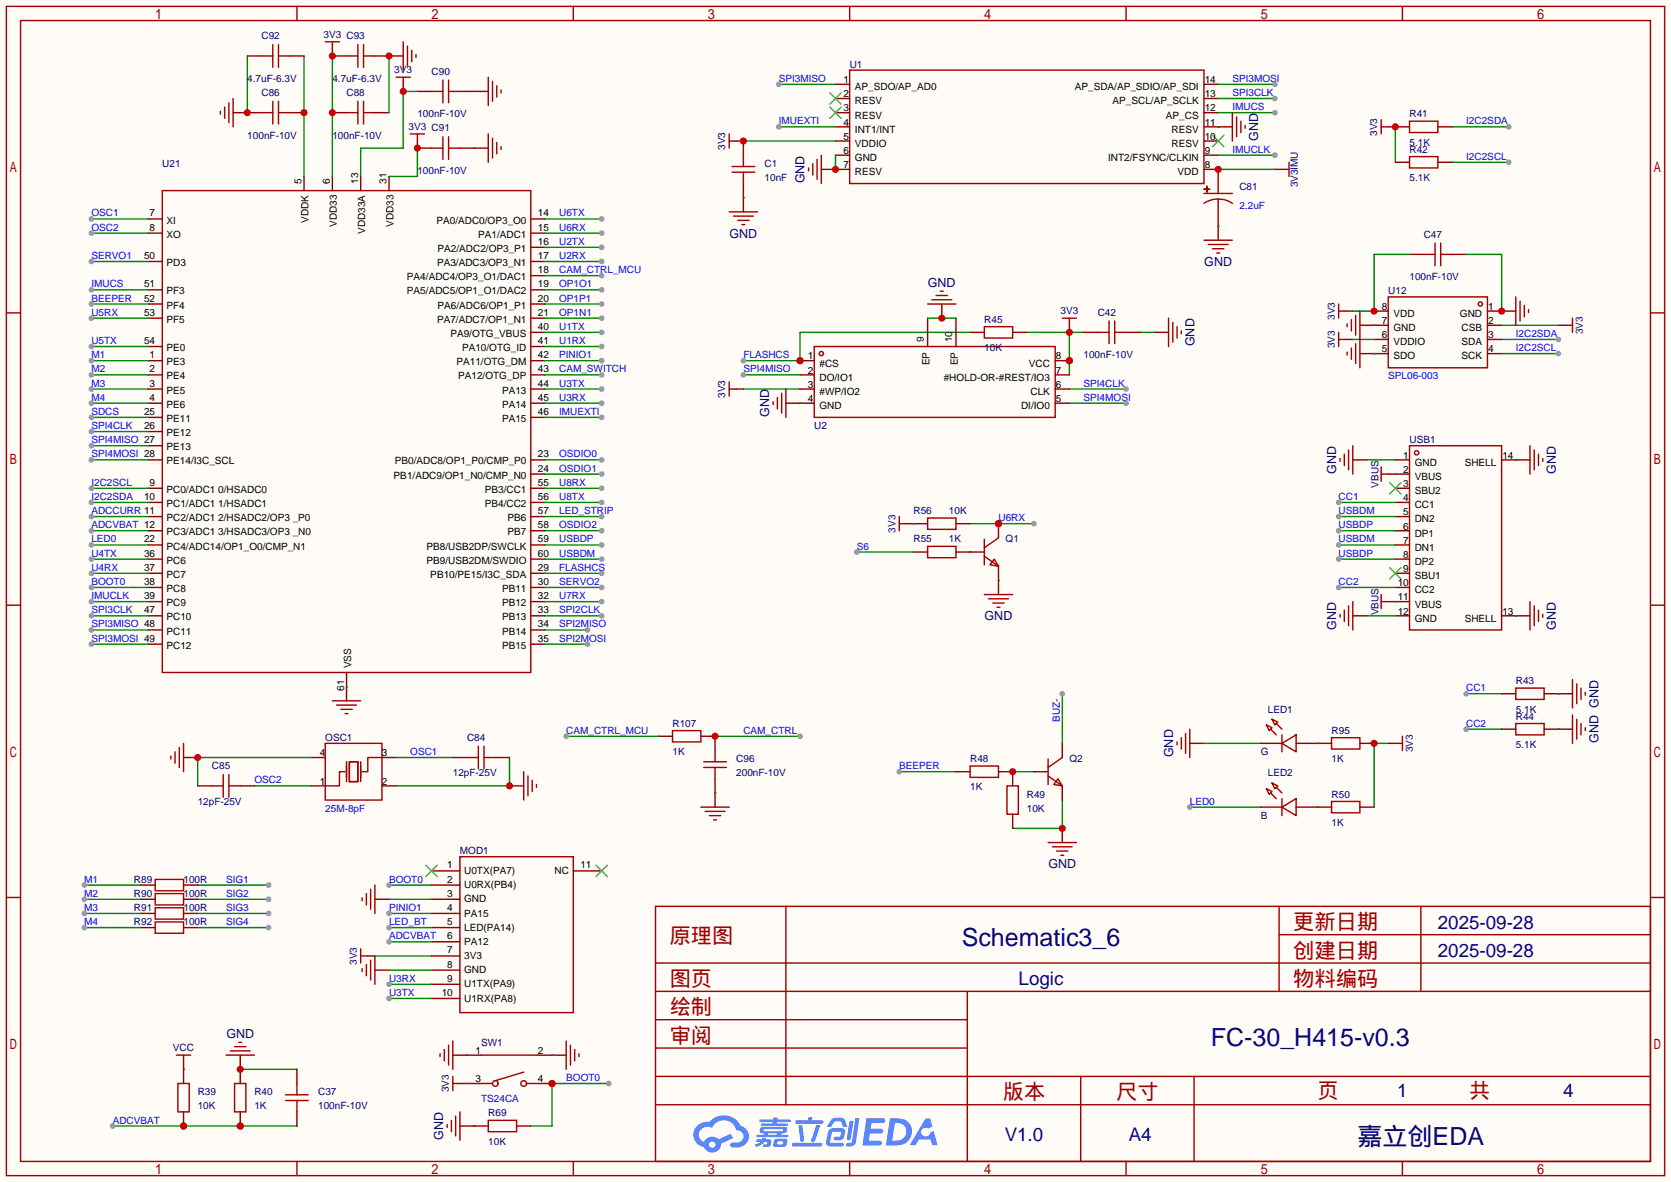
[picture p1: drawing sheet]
<svg xmlns="http://www.w3.org/2000/svg" width="299mm" height="212mm" viewBox="0 0 299 212" stroke-linecap="round" stroke-linejoin="round" font-family="sans-serif">
<defs><g id="words">
<g font-size="4.5" fill="#000080">
<text x="172.4" y="169.6">Schematic3_6</text>
<text x="217" y="187.4">FC-30_H415-v0.3</text>
<text x="243.3" y="205.2">嘉立创EDA</text>
</g>
<g font-size="3.8" fill="#a00000">
<text x="231.8" y="166.5">更新日期</text>
<text x="120" y="169.1">原理图</text>
<text x="231.8" y="171.6">创建日期</text>
<text x="120" y="176.7">图页</text>
<text x="231.8" y="176.7">物料编码</text>
<text x="120" y="181.8">绘制</text>
<text x="120" y="186.9">审阅</text>
<text x="179.7" y="197">版本</text>
<text x="200" y="197">尺寸</text>
<text x="236.1" y="196.8">页</text>
<text x="263.3" y="196.8">共</text>
</g>
<g font-size="3.4" fill="#000080">
<text x="257.7" y="166.4">2025-09-28</text>
<text x="257.7" y="171.5">2025-09-28</text>
<text x="182.5" y="176.6">Logic</text>
<text x="250.4" y="196.7">1</text>
<text x="280.1" y="196.7">4</text>
<text x="180.1" y="204.5">V1.0</text>
<text x="202.3" y="204.5">A4</text>
</g>
<g font-size="2.2" fill="#000080">
<text x="225.5" y="25.2" transform="rotate(-90 225.5 25.2)">GND</text>
<text x="144.2" y="32.8" transform="rotate(-90 144.2 32.8)">GND</text>
<text x="130.7" y="42.6">GND</text>
<text x="215.8" y="47.7">GND</text>
<text x="166.3" y="51.5">GND</text>
<text x="214.1" y="62.1" transform="rotate(-90 214.1 62.1)">GND</text>
<text x="137.9" y="74.8" transform="rotate(-90 137.9 74.8)">GND</text>
<text x="239.5" y="84.9" transform="rotate(-90 239.5 84.9)">GND</text>
<text x="278.8" y="84.9" transform="rotate(-90 278.8 84.9)">GND</text>
<text x="176.5" y="111.2">GND</text>
<text x="239.5" y="112.9" transform="rotate(-90 239.5 112.9)">GND</text>
<text x="278.8" y="112.9" transform="rotate(-90 278.8 112.9)">GND</text>
<text x="210.2" y="135.7" transform="rotate(-90 210.2 135.7)">GND</text>
<text x="286.4" y="133.2" transform="rotate(-90 286.4 133.2)">GND GND</text>
<text x="187.9" y="155.6">GND</text>
<text x="40.6" y="186.1">GND</text>
<text x="79.4" y="204.3" transform="rotate(-90 79.4 204.3)">GND</text>
</g>
<g font-size="1.8" fill="#000080">
<text x="46.9" y="7">C92</text>
<text x="58" y="6.8">3V3 C93</text>
<text x="44.3" y="14.7">4.7uF-6.3V</text>
<text x="46.9" y="17.2">C86</text>
<text x="59.6" y="14.7">4.7uF-6.3V</text>
<text x="62.1" y="17.2">C88</text>
<text x="70.7" y="13.1">3V3</text>
<text x="77.3" y="13.4">C90</text>
<text x="152.3" y="12.1">U1</text>
<text x="73.2" y="23.3">3V3 C91</text>
<text x="74.8" y="21">100nF-10V</text>
<text x="252.6" y="21">R41</text>
<text x="29.1" y="29.9">U21</text>
<text x="44.3" y="24.8">100nF-10V</text>
<text x="59.6" y="24.8">100nF-10V</text>
<text x="130" y="26.9" transform="rotate(-90 130 26.9)">3V3</text>
<text x="137" y="29.9">C1</text>
<text x="246.8" y="24.3" transform="rotate(-90 246.8 24.3)">3V3</text>
<text x="252.6" y="26.1">5.1K</text>
<text x="252.6" y="27.4">R42</text>
<text x="74.8" y="31.2">100nF-10V</text>
<text x="137" y="32.4">10nF</text>
<text x="222.1" y="34">C81</text>
<text x="232.6" y="33.6" transform="rotate(-90 232.6 33.6)">3V3IMU</text>
<text x="252.6" y="32.4">5.1K</text>
<text x="255.1" y="42.6">C47</text>
<text x="248.8" y="52.8">U12</text>
<text x="252.6" y="50.2">100nF-10V</text>
<text x="176.4" y="57.8">R45</text>
<text x="190" y="56.3">3V3</text>
<text x="196.7" y="56.6">C42</text>
<text x="239.2" y="57.3" transform="rotate(-90 239.2 57.3)">3V3</text>
<text x="283.7" y="59.9" transform="rotate(-90 283.7 59.9)">3V3</text>
<text x="176.4" y="62.9">10K</text>
<text x="194.2" y="64.2">100nF-10V</text>
<text x="239.2" y="62.4" transform="rotate(-90 239.2 62.4)">3V3</text>
<text x="130" y="71.3" transform="rotate(-90 130 71.3)">3V3</text>
<text x="145.9" y="76.9">U2</text>
<text x="252.6" y="79.4">USB1</text>
<text x="247.1" y="87.4" transform="rotate(-90 247.1 87.4)">VBUS</text>
<text x="160.5" y="95.4" transform="rotate(-90 160.5 95.4)">3V3</text>
<text x="163.7" y="92.1">R56</text>
<text x="170.1" y="92.1">10K</text>
<text x="163.7" y="97.2">R55</text>
<text x="170.1" y="97.2">1K</text>
<text x="180.2" y="97.2">Q1</text>
<text x="247.1" y="110.3" transform="rotate(-90 247.1 110.3)">VBUS</text>
<text x="271.7" y="122.6">R43</text>
<text x="120.5" y="130.2">R107</text>
<text x="227.2" y="127.7">LED1</text>
<text x="238.6" y="131.5">R95</text>
<text x="271.7" y="127.7">5.1K</text>
<text x="271.7" y="129">R44</text>
<text x="38" y="137.9">C85</text>
<text x="58.3" y="132.8">OSC1</text>
<text x="83.7" y="132.8">C84</text>
<text x="120.5" y="135.3">1K</text>
<text x="132" y="136.6">C96</text>
<text x="173.9" y="136.6">R48</text>
<text x="191.6" y="136.6">Q2</text>
<text x="225.9" y="135.3">G</text>
<text x="238.6" y="136.6">1K</text>
<text x="253.2" y="134.8" transform="rotate(-90 253.2 134.8)">3V3</text>
<text x="271.7" y="134">5.1K</text>
<text x="81.2" y="139.1">12pF-25V</text>
<text x="132" y="139.1">200nF-10V</text>
<text x="173.9" y="141.7">1K</text>
<text x="184" y="142.9">R49</text>
<text x="227.2" y="139.1">LED2</text>
<text x="238.6" y="142.9">R50</text>
<text x="35.4" y="144.2">12pF-25V</text>
<text x="184" y="145.5">10K</text>
<text x="225.9" y="146.7">B</text>
<text x="238.6" y="148">1K</text>
<text x="82.4" y="153.1">MOD1</text>
<text x="24" y="158.2">R89</text>
<text x="24" y="160.7">R90</text>
<text x="32.9" y="158.2">100R</text>
<text x="32.9" y="160.7">100R</text>
<text x="24" y="163.3">R91</text>
<text x="24" y="165.8">R92</text>
<text x="32.9" y="163.3">100R</text>
<text x="32.9" y="165.8">100R</text>
<text x="63.9" y="172.9" transform="rotate(-90 63.9 172.9)">3V3</text>
<text x="31" y="188.4">VCC</text>
<text x="86.2" y="187.4">SW1</text>
<text x="35.4" y="196.3">R39</text>
<text x="45.6" y="196.3">R40</text>
<text x="57" y="196.3">C37</text>
<text x="80.5" y="195.8" transform="rotate(-90 80.5 195.8)">3V3</text>
<text x="35.4" y="198.8">10K</text>
<text x="45.6" y="198.8">1K</text>
<text x="57" y="198.8">100nF-10V</text>
<text x="87.5" y="200.1">R69</text>
<text x="87.5" y="205.2">10K</text>
</g>
<g font-size="1.8" fill="#00f">
<text x="139.6" y="14.7">SPI3MISO</text>
<text x="220.9" y="14.7">SPI3MOSI</text>
<text x="220.9" y="17.2">SPI3CLK</text>
<text x="139.6" y="22.3">IMUEXTI</text>
<text x="220.9" y="19.7">IMUCS</text>
<text x="262.8" y="22.3">I2C2SDA</text>
<text x="220.9" y="27.4">IMUCLK</text>
<text x="262.8" y="28.6">I2C2SCL</text>
<text x="16.4" y="41.3">OSC2</text>
<text x="16.4" y="38.8">OSC1</text>
<text x="100.2" y="38.8">U6TX</text>
<text x="100.2" y="41.3">U6RX</text>
<text x="222.1" y="37.5">2.2uF</text>
<text x="16.4" y="46.4">SERVO1</text>
<text x="100.2" y="43.9">U2TX</text>
<text x="100.2" y="46.4">U2RX</text>
<text x="16.4" y="51.5">IMUCS</text>
<text x="100.2" y="51.5">OP1O1</text>
<text x="100.2" y="49">CAM_CTRL_MCU</text>
<text x="16.4" y="56.6">U5RX</text>
<text x="16.4" y="54">BEEPER</text>
<text x="100.2" y="59.1">U1TX</text>
<text x="100.2" y="54">OP1P1</text>
<text x="100.2" y="56.6">OP1N1</text>
<text x="16.4" y="61.7">U5TX</text>
<text x="16.4" y="64.2">M1</text>
<text x="100.2" y="61.7">U1RX</text>
<text x="100.2" y="64.2">PINIO1</text>
<text x="133.2" y="64.2">FLASHCS</text>
<text x="271.7" y="60.4">I2C2SDA</text>
<text x="271.7" y="62.9">I2C2SCL</text>
<text x="16.4" y="66.7">M2</text>
<text x="16.4" y="71.8">M4</text>
<text x="16.4" y="69.3">M3</text>
<text x="100.2" y="69.3">U3TX</text>
<text x="100.2" y="71.8">U3RX</text>
<text x="100.2" y="66.7">CAM_SWITCH</text>
<text x="133.2" y="66.7">SPI4MISO</text>
<text x="194.2" y="69.3">SPI4CLK</text>
<text x="194.2" y="71.8">SPI4MOSI</text>
<text x="248.8" y="68">SPL06-003</text>
<text x="16.4" y="76.9">SPI4CLK</text>
<text x="16.4" y="74.4">SDCS</text>
<text x="100.2" y="74.4">IMUEXTI</text>
<text x="16.4" y="79.4">SPI4MISO 27</text>
<text x="16.4" y="82">SPI4MOSI 28</text>
<text x="100.2" y="82">OSDIO0</text>
<text x="16.4" y="87.1">I2C2SCL</text>
<text x="16.4" y="89.6">I2C2SDA</text>
<text x="100.2" y="87.1">U8RX</text>
<text x="100.2" y="89.6">U8TX</text>
<text x="100.2" y="84.5">OSDIO1</text>
<text x="239.9" y="89.6">CC1</text>
<text x="16.4" y="92.1">ADCCURR 11</text>
<text x="16.4" y="94.7">ADCVBAT 12</text>
<text x="100.2" y="92.1">LED_STRIP</text>
<text x="100.2" y="94.7">OSDIO2</text>
<text x="178.9" y="93.4">U6RX</text>
<text x="239.9" y="92.1">USBDM</text>
<text x="239.9" y="94.7">USBDP</text>
<text x="16.4" y="99.8">U4TX</text>
<text x="16.4" y="97.2">LED0</text>
<text x="100.2" y="99.8">USBDM</text>
<text x="100.2" y="97.2">USBDP</text>
<text x="153.5" y="98.5">S6</text>
<text x="239.9" y="97.2">USBDM</text>
<text x="239.9" y="99.8">USBDP</text>
<text x="16.4" y="102.3">U4RX</text>
<text x="16.4" y="107.4">IMUCLK</text>
<text x="16.4" y="104.8">BOOT0</text>
<text x="100.2" y="107.4">U7RX</text>
<text x="100.2" y="102.3">FLASHCS</text>
<text x="100.2" y="104.8">SERVO2</text>
<text x="239.9" y="104.8">CC2</text>
<text x="16.4" y="112.5">SPI3MISO 48</text>
<text x="16.4" y="109.9">SPI3CLK</text>
<text x="100.2" y="112.5">SPI2MISO</text>
<text x="100.2" y="109.9">SPI2CLK</text>
<text x="16.4" y="115">SPI3MOSI 49</text>
<text x="100.2" y="115">SPI2MOSI</text>
<text x="262.8" y="123.9">CC1</text>
<text x="101.5" y="131.5">CAM_CTRL_MCU</text>
<text x="133.2" y="131.5">CAM_CTRL</text>
<text x="189.9" y="129.4" transform="rotate(-90 189.9 129.4)">BUZ-</text>
<text x="262.8" y="130.2">CC2</text>
<text x="73.5" y="135.3">OSC1</text>
<text x="161.2" y="137.9">BEEPER</text>
<text x="45.6" y="140.4">OSC2</text>
<text x="58.3" y="145.5">25M-8pF</text>
<text x="213.2" y="144.2">LED0</text>
<text x="15.1" y="158.2">M1</text>
<text x="15.1" y="160.7">M2</text>
<text x="40.5" y="158.2">SIG1</text>
<text x="40.5" y="160.7">SIG2</text>
<text x="69.7" y="158.2">BOOT0</text>
<text x="15.1" y="163.3">M3</text>
<text x="15.1" y="165.8">M4</text>
<text x="40.5" y="165.8">SIG4</text>
<text x="40.5" y="163.3">SIG3</text>
<text x="69.7" y="165.8">LED_BT</text>
<text x="69.7" y="163.3">PINIO1</text>
<text x="69.7" y="168.3">ADCVBAT</text>
<text x="69.7" y="176">U3RX</text>
<text x="69.7" y="178.5">U3TX</text>
<text x="86.2" y="197.5">TS24CA</text>
<text x="101.5" y="193.7">BOOT0</text>
<text x="20.2" y="201.4">ADCVBAT</text>
</g>
<g font-size="1.8">
<text x="151.1" y="14.9">1</text>
<text x="151.1" y="17.4">2</text>
<text x="153.2" y="16.2">AP_SDO/AP_AD0</text>
<text x="192.6" y="16.2">AP_SDA/AP_SDIO/AP_SDI</text>
<text x="215.9" y="17.4">13</text>
<text x="215.9" y="14.9">14</text>
<text x="151.1" y="20">3</text>
<text x="151.1" y="22.5">4</text>
<text x="153.2" y="18.7">RESV</text>
<text x="153.2" y="21.2">RESV</text>
<text x="153.2" y="23.8">INT1/INT</text>
<text x="199.4" y="18.7">AP_SCL/AP_SCLK</text>
<text x="209" y="21.2">AP_CS</text>
<text x="210" y="23.8">RESV</text>
<text x="215.9" y="22.5">11</text>
<text x="215.9" y="20">12</text>
<text x="151.1" y="25.1">5</text>
<text x="151.1" y="27.6">6</text>
<text x="153.2" y="26.3">VDDIO</text>
<text x="153.2" y="28.9">GND</text>
<text x="198.6" y="28.9">INT2/FSYNC/CLKIN</text>
<text x="210" y="26.3">RESV</text>
<text x="215.9" y="27.6">9</text>
<text x="215.9" y="25.1">10</text>
<text x="54" y="32.9" transform="rotate(-90 54 32.9)">5</text>
<text x="59.1" y="32.9" transform="rotate(-90 59.1 32.9)">6</text>
<text x="64.2" y="32.9" transform="rotate(-90 64.2 32.9)">13</text>
<text x="69.3" y="32.9" transform="rotate(-90 69.3 32.9)">31</text>
<text x="151.1" y="30.1">7</text>
<text x="153.2" y="31.4">RESV</text>
<text x="211" y="31.4">VDD</text>
<text x="215.9" y="30.1">8</text>
<text x="26.8" y="41.3">8</text>
<text x="26.8" y="38.8">7</text>
<text x="29.8" y="40.1">XI</text>
<text x="55.3" y="39.9" transform="rotate(-90 55.3 39.9)">VDDK</text>
<text x="60.4" y="40.7" transform="rotate(-90 60.4 40.7)">VDD33</text>
<text x="65.5" y="41.9" transform="rotate(-90 65.5 41.9)">VDD33A</text>
<text x="70.5" y="40.7" transform="rotate(-90 70.5 40.7)">VDD33</text>
<text x="78.2" y="40.1">PA0/ADC0/OP3_O0</text>
<text x="96.4" y="41.3">15</text>
<text x="96.4" y="38.8">14</text>
<text x="25.8" y="46.4">50</text>
<text x="29.8" y="47.7">PD3</text>
<text x="29.8" y="42.6">XO</text>
<text x="78.3" y="47.7">PA3/ADC3/OP3_N1</text>
<text x="78.4" y="45.1">PA2/ADC2/OP3_P1</text>
<text x="85.7" y="42.6">PA1/ADC1</text>
<text x="96.4" y="46.4">17</text>
<text x="96.4" y="43.9">16</text>
<text x="25.8" y="51.5">51</text>
<text x="29.8" y="52.8">PF3</text>
<text x="72.9" y="52.8">PA5/ADC5/OP1_O1/DAC2</text>
<text x="72.9" y="50.2">PA4/ADC4/OP3_O1/DAC1</text>
<text x="96.4" y="51.5">19</text>
<text x="96.4" y="49">18</text>
<text x="25.8" y="56.6">53</text>
<text x="25.8" y="54">52</text>
<text x="29.8" y="57.8">PF5</text>
<text x="29.8" y="55.3">PF4</text>
<text x="78.3" y="57.8">PA7/ADC7/OP1_N1</text>
<text x="78.4" y="55.3">PA6/ADC6/OP1_P1</text>
<text x="96.4" y="59.1">40</text>
<text x="96.4" y="56.6">21</text>
<text x="96.4" y="54">20</text>
<text x="247.7" y="58.1">7</text>
<text x="247.7" y="55.5">8</text>
<text x="249.7" y="59.3">GND</text>
<text x="249.7" y="56.8">VDD</text>
<text x="261.6" y="56.8">GND</text>
<text x="261.9" y="59.3">CSB</text>
<text x="266.7" y="55.5">1</text>
<text x="266.7" y="58.1">2</text>
<text x="25.8" y="61.7">54</text>
<text x="26.8" y="64.2">1</text>
<text x="29.8" y="62.9">PE0</text>
<text x="29.8" y="65.5">PE3</text>
<text x="80.7" y="60.4">PA9/OTG_VBUS</text>
<text x="81.8" y="65.5">PA11/OTG_DM</text>
<text x="82.8" y="62.9">PA10/OTG_ID</text>
<text x="96.4" y="64.2">42</text>
<text x="96.4" y="61.7">41</text>
<text x="144.8" y="64.4">1</text>
<text x="146.9" y="65.7">#CS</text>
<text x="165.5" y="61.3" transform="rotate(-90 165.5 61.3)">9</text>
<text x="166.6" y="65.5" transform="rotate(-90 166.6 65.5)">EP</text>
<text x="170.6" y="61.3" transform="rotate(-90 170.6 61.3)">10</text>
<text x="171.6" y="65.5" transform="rotate(-90 171.6 65.5)">EP</text>
<text x="184.4" y="65.7">VCC</text>
<text x="189.2" y="64.4">8</text>
<text x="247.7" y="63.2">5</text>
<text x="247.7" y="60.6">6</text>
<text x="249.7" y="64.4">SDO</text>
<text x="249.7" y="61.9">VDDIO</text>
<text x="261.9" y="61.9">SDA</text>
<text x="261.9" y="64.4">SCK</text>
<text x="266.7" y="60.6">3</text>
<text x="266.7" y="63.2">4</text>
<text x="26.8" y="71.8">4</text>
<text x="26.8" y="69.3">3</text>
<text x="26.8" y="66.7">2</text>
<text x="29.8" y="70.5">PE5</text>
<text x="29.8" y="68">PE4</text>
<text x="82.1" y="68">PA12/OTG_DP</text>
<text x="90" y="70.5">PA13</text>
<text x="96.4" y="71.8">45</text>
<text x="96.4" y="69.3">44</text>
<text x="96.4" y="66.7">43</text>
<text x="144.8" y="67">2</text>
<text x="144.8" y="69.5">3</text>
<text x="146.9" y="68.2">DO/IO1</text>
<text x="146.9" y="70.8">#WP/IO2</text>
<text x="169.1" y="68.2">#HOLD-OR-#REST/IO3</text>
<text x="184.7" y="70.8">CLK</text>
<text x="189.2" y="69.5">6</text>
<text x="189.2" y="67">7</text>
<text x="25.8" y="76.9">26</text>
<text x="25.8" y="74.4">25</text>
<text x="29.8" y="75.6">PE11</text>
<text x="29.8" y="73.1">PE6</text>
<text x="90" y="75.6">PA15</text>
<text x="90" y="73.1">PA14</text>
<text x="96.4" y="74.4">46</text>
<text x="144.8" y="72">4</text>
<text x="146.9" y="73.3">GND</text>
<text x="183" y="73.3">DI/IO0</text>
<text x="189.2" y="72">5</text>
<text x="29.8" y="83.2">PE14/I3C_SCL</text>
<text x="29.8" y="80.7">PE13</text>
<text x="29.8" y="78.2">PE12</text>
<text x="70.7" y="83.2">PB0/ADC8/OP1_P0/CMP_P0</text>
<text x="96.4" y="82">23</text>
<text x="251.5" y="82.2">1</text>
<text x="253.5" y="83.5">GND</text>
<text x="262.5" y="83.5">SHELL</text>
<text x="269.2" y="82.2">14</text>
<text x="25.8" y="89.6">10</text>
<text x="26.8" y="87.1">9</text>
<text x="29.8" y="88.3">PC0/ADC1 0/HSADC0</text>
<text x="70.5" y="85.8">PB1/ADC9/OP1_N0/CMP_N0</text>
<text x="86.9" y="88.3">PB3/CC1</text>
<text x="96.4" y="89.6">56</text>
<text x="96.4" y="87.1">55</text>
<text x="96.4" y="84.5">24</text>
<text x="251.5" y="84.7">2</text>
<text x="251.5" y="87.3">3</text>
<text x="251.5" y="89.8">4</text>
<text x="253.5" y="86">VBUS</text>
<text x="253.5" y="88.6">SBU2</text>
<text x="29.8" y="95.9">PC3/ADC1 3/HSADC3/OP3 _N0</text>
<text x="29.8" y="93.4">PC2/ADC1 2/HSADC2/OP3 _P0</text>
<text x="29.8" y="90.9">PC1/ADC1 1/HSADC1</text>
<text x="86.9" y="90.9">PB4/CC2</text>
<text x="91" y="95.9">PB7</text>
<text x="91" y="93.4">PB6</text>
<text x="96.4" y="94.7">58</text>
<text x="96.4" y="92.1">57</text>
<text x="251.5" y="92.4">5</text>
<text x="251.5" y="94.9">6</text>
<text x="253.5" y="91.1">CC1</text>
<text x="253.5" y="93.6">DN2</text>
<text x="25.8" y="99.8">36</text>
<text x="25.8" y="97.2">22</text>
<text x="29.8" y="101">PC6</text>
<text x="29.8" y="98.5">PC4/ADC14/OP1_O0/CMP_N1</text>
<text x="76.4" y="98.5">PB8/USB2DP/SWCLK</text>
<text x="76.4" y="101">PB9/USB2DM/SWDIO</text>
<text x="96.4" y="99.8">60</text>
<text x="96.4" y="97.2">59</text>
<text x="251.5" y="97.4">7</text>
<text x="251.5" y="100">8</text>
<text x="253.5" y="96.2">DP1</text>
<text x="253.5" y="98.7">DN1</text>
<text x="253.5" y="101.3">DP2</text>
<text x="25.8" y="107.4">39</text>
<text x="25.8" y="104.8">38</text>
<text x="25.8" y="102.3">37</text>
<text x="29.8" y="106.1">PC8</text>
<text x="29.8" y="103.6">PC7</text>
<text x="77.1" y="103.6">PB10/PE15/I3C_SDA</text>
<text x="90" y="106.1">PB11</text>
<text x="96.4" y="107.4">32</text>
<text x="96.4" y="104.8">30</text>
<text x="96.4" y="102.3">29</text>
<text x="250.5" y="105.1">10</text>
<text x="250.5" y="107.6">11</text>
<text x="251.5" y="102.5">9</text>
<text x="253.5" y="103.8">SBU1</text>
<text x="253.5" y="106.3">CC2</text>
<text x="25.8" y="109.9">47</text>
<text x="29.8" y="113.7">PC11</text>
<text x="29.8" y="111.2">PC10</text>
<text x="29.8" y="108.6">PC9</text>
<text x="90" y="113.7">PB14</text>
<text x="90" y="111.2">PB13</text>
<text x="90" y="108.6">PB12</text>
<text x="96.4" y="112.5">34</text>
<text x="96.4" y="109.9">33</text>
<text x="250.5" y="110.1">12</text>
<text x="253.5" y="108.9">VBUS</text>
<text x="253.5" y="111.4">GND</text>
<text x="262.5" y="111.4">SHELL</text>
<text x="269.2" y="110.1">13</text>
<text x="29.8" y="116.3">PC12</text>
<text x="62.9" y="119.8" transform="rotate(-90 62.9 119.8)">VSS</text>
<text x="90" y="116.3">PB15</text>
<text x="96.4" y="115">35</text>
<text x="61.7" y="123.8" transform="rotate(-90 61.7 123.8)">61</text>
<text x="57.3" y="135.5">4</text>
<text x="68.5" y="135.5">3</text>
<text x="57.3" y="140.6">1</text>
<text x="68.5" y="140.6">2</text>
<text x="80.2" y="155.6">1</text>
<text x="104" y="155.6">11</text>
<text x="80.2" y="158.2">2</text>
<text x="80.2" y="160.7">3</text>
<text x="83.2" y="156.7">U0TX(PA7)</text>
<text x="83.2" y="159.2">U0RX(PB4)</text>
<text x="83.2" y="161.7">GND</text>
<text x="99.4" y="156.7">NC</text>
<text x="80.2" y="163.3">4</text>
<text x="80.2" y="165.8">5</text>
<text x="83.2" y="164.3">PA15</text>
<text x="83.2" y="166.8">LED(PA14)</text>
<text x="80.2" y="168.3">6</text>
<text x="80.2" y="170.9">7</text>
<text x="80.2" y="173.4">8</text>
<text x="83.2" y="169.4">PA12</text>
<text x="83.2" y="171.9">3V3</text>
<text x="79.2" y="178.5">10</text>
<text x="80.2" y="176">9</text>
<text x="83.2" y="174.4">GND</text>
<text x="83.2" y="177">U1TX(PA9)</text>
<text x="83.2" y="179.5">U1RX(PA8)</text>
<text x="85.2" y="188.9">1</text>
<text x="96.4" y="188.9">2</text>
<text x="85.2" y="194">3</text>
<text x="96.4" y="194">4</text>
</g>
</g></defs>
<path d="M0 0h299.5v211.8h-299.5z" fill="#fffcf7"/>
<g fill="none" stroke="#a10000" stroke-width=".25">
<path d="M1.1 1.1h297.2v209.6h-297.2zM3.7 3.7h292.1v204.5h-292.1zM53.2 1.1v2.6M102.7 1.1v2.6M152.3 1.1v2.6M201.8 1.1v2.6M251.3 1.1v2.6M1.1 56.1h2.6M295.8 56.1h2.5M1.1 108.5h2.6M295.8 108.5h2.5M1.1 160.8h2.6"/>
<path d="M117.5 162.4h178.3v45.8h-178.3zM117.5 177.7h178.3M117.5 172.6h178.3M140.8 162.4v35.6M173.4 177.7v30.5M229.2 162.4v15.3M229.2 167.5h66.6M254.6 162.4v15.3M295.8 160.8h2.5M117.5 182.8h55.9M117.5 198h178.3M117.5 192.9h178.3"/>
<path d="M117.5 187.8h55.9M193.7 192.9v15.3M214 192.9v15.3M53.2 208.2v2.5M102.7 208.2v2.5M152.3 208.2v2.5M201.8 208.2v2.5M251.3 208.2v2.5"/>
</g>
<g fill="#5487ff">
<path d="M155.3 200.4h2.1a.97 .97 0 0 1 1.3 .4 .53 .53 0 0 1-.7 .5h-1.8l-.2 1h1.9a.43 .43 0 0 1 .4 .5 .43 .43 0 0 1-.5 .3h-1.9l-.2 1.3h1.7a.45 .45 0 0 1 .6 .2 .45 .45 0 0 1-.2 .6l-3.2 .1z"/>
<path d="M165.9 200.5h.8l.4 1.4-.7 .4a.82 .82 0 0 0-1.2 .1 .82 .82 0 0 0 .1 1.1 .82 .82 0 0 0 1.2 0l.2-.5 .6-.3 .7 2.5h-.9l-.3-1h-2.1l-.6 1h-1.1z"/>
<path d="M152.2 200.9h.8l-.5 3.2a.36 .36 0 0 1-.4 .3 .36 .36 0 0 1-.3-.4z"/>
<path d="M153.3 200.4h.7l-.6 4.3a1.13 1.13 0 0 1-1.8 .6l.2-.4 .7-.1 .2-.2z"/>
<path d="M149 200.7l.6-.4h1a.77 .77 0 0 1 .9 .6l.3 .9-.2 .2h-.5l-.4-1h-.9a1.3 1.3 0 0 0-.8 .9l-.6 .1-.2-.2z"/>
<path d="M148.6 202.5l.5-.3h1.7a.66 .66 0 0 1 .6 .9l-.1 .4a.81 .81 0 0 1-.9 .9h-.7a.32 .32 0 0 1-.3-.4 .32 .32 0 0 1 .4-.3h.7l.3-.9-1.7 .1-.3 1.9h2.1a.32 .32 0 0 1 .4 .4 .32 .32 0 0 1-.4 .3l-2.3-.1-.5-.3v-.5z"/>
<path d="M142 204.8h5a.33 .33 0 0 1 .3 .4 .33 .33 0 0 1-.3 .3h-4.9l-.2-.2z"/>
<path d="M146.3 201.6h.7l-1 2.9a.36 .36 0 0 1-.4 .2 .36 .36 0 0 1-.3-.3z"/>
<path d="M143.1 201.7h.7l.3 2.6a.34 .34 0 0 1-.3 .3 .34 .34 0 0 1-.4-.2z"/>
<path d="M142.6 200.8h2.2l.1-.4 .1-.2h.6l-.1 .6h1.8a.32 .32 0 0 1 .3 .3 .32 .32 0 0 1-.4 .3h-4.5l-.1-.1z"/>
<path d="M135.6 204.2h.9l.1-.2 .7-.1-.1 .3h.9a.82 .82 0 0 1-.6 1.3h-.7v-.4l.7-.1v-.3h-.5l-.5 .4-1 .4-.2-.4 1-.4h-.8z"/>
<path d="M136.1 200.6h2.5v-.3h.8l-.1 .3h2.2l.2 .3-.2 .2h-2.3v.3h1.8l.2 .2-.2 .2h-4.5l-.2-.2 .1-.2h2l.1-.3h-2.3l-.1-.2z"/>
<path d="M159.5 200.4l-.7 4.9h1.6a2.47 2.47 0 0 0 2.9-1.7 2.47 2.47 0 0 0-1.4-3zM160.4 201.3a1.61 1.61 0 0 1 2 1.4 1.61 1.61 0 0 1-1.8 1.7h-.7z"/>
<path d="M136.3 202.2a.55 .55 0 0 0-.2 .7 .55 .55 0 0 0 .7 .2l.1 .3h-1.3v.4h5.5l.2-.2-.2-.2h-1.2l.2-.3a.7 .7 0 0 0 .8-.2 .7 .7 0 0 0 0-.9h-4.1zM136.9 202.4h3.3l.2 .1-.2 .2h-3.2l-.2-.1zM137.6 203.1h1.7l-.2 .3h-1.4z"/>
<path d="M138.8 204.3a1.05 1.05 0 0 0-.1 1.2 2.91 2.91 0 0 0 2.2-.2 .98 .98 0 0 0 0-1.2h-1.6zM139.4 204.6l.8-.1 .1 .1v.3l-.2 .2h-.8z"/>
<path d="M125 201.7a2.23 2.23 0 0 0-.7 2.3 2.23 2.23 0 0 0 1.8 1.6 1.58 1.58 0 0 0 1.8 .9 1.58 1.58 0 0 0 1.3-1.5l2.2-1-.5-.8-2.1 1a1.65 1.65 0 0 0-2.6 .5 1.45 1.45 0 0 1-.8-2 1.45 1.45 0 0 1 2-.7l.2 .1a2.3 2.3 0 0 1 2.3-1.3 2.3 2.3 0 0 1 2.1 1.7 1.12 1.12 0 0 1 1.2 1.1 1.12 1.12 0 0 1-1.1 1.2h-.7a.45 .45 0 0 0-.6 .3 .45 .45 0 0 0 .5 .6 2.26 2.26 0 0 0 2.9-2.5 2.04 2.04 0 0 0-1.5-1.4 3.3 3.3 0 0 0-5.5-.7l-1.2 .1zM127.1 205.2a.57 .57 0 0 1 1.1 0 .57 .57 0 0 1-1.1 0z"/>
</g>
<path d="M213.2 133.2h2.6" fill="none" stroke="#870000" stroke-width=".25"/>
<path d="M210.9 133v.5M211.7 132.2v2M212.5 131.4v3.6M213.2 130.7v5.1" fill="none" stroke="#a10000" stroke-width=".25"/>
<path d="M213.2 144.7h12.7" fill="none" stroke="#008700" stroke-width=".25"/>
<circle cx="213.2" cy="144.7" r=".51" fill="#999"/>
<path d="M139.6 15.1h10.1M248.8 133.2h-2.5v11.5" fill="none" stroke="#008700" stroke-width=".25"/>
<path d="M152.3 12.6h63.5v20.3h-63.5z" fill="none" stroke="#a10000" stroke-width=".25"/>
<g fill="none" stroke="#870000" stroke-width=".25">
<path d="M149.7 15.1h2.6M149.7 17.7h2.6M215.8 15.1h2.5M215.8 17.7h2.5M149.7 20.2h2.6M149.7 22.7h2.6M149.7 25.3h2.6M149.7 27.8h2.6M149.7 30.4h2.6M215.8 20.2h2.5M215.8 22.7h2.5M215.8 25.3h2.5"/>
<path d="M215.8 27.8h2.5M215.8 30.4h2.5"/>
</g>
<path d="M148.7 16.6l2 2.1M148.7 19.2l2 2M150.7 16.6l-2 2.1M150.7 19.2l-2 2M217.3 24.3l2 2M219.3 24.3l-2 2" fill="none" stroke="#3c3" stroke-width=".25"/>
<circle cx="139.6" cy="15.1" r=".51" fill="#999"/>
<path d="M139.6 22.7h10.1" fill="none" stroke="#008700" stroke-width=".25"/>
<circle cx="139.6" cy="22.7" r=".51" fill="#999"/>
<path d="M218.3 15.1h10.2" fill="none" stroke="#008700" stroke-width=".25"/>
<circle cx="228.5" cy="15.1" r=".51" fill="#999"/>
<path d="M218.3 17.7h10.2" fill="none" stroke="#008700" stroke-width=".25"/>
<circle cx="228.5" cy="17.7" r=".51" fill="#999"/>
<path d="M218.3 20.2h10.2" fill="none" stroke="#008700" stroke-width=".25"/>
<circle cx="228.5" cy="20.2" r=".51" fill="#999"/>
<path d="M147.2 30.4h2.5M218.3 22.7h2.6" fill="none" stroke="#870000" stroke-width=".25"/>
<path d="M144.9 30.1v.5M145.7 29.3v2.1M146.4 28.6v3.5M147.2 27.8v5.1M220.9 20.2v5.1M221.6 21v3.5M222.4 21.7v2M223.1 22.5v.5" fill="none" stroke="#a10000" stroke-width=".25"/>
<path d="M149.7 27.8v2.6M218.3 22.7h.1" fill="none" stroke="#008700" stroke-width=".25"/>
<circle cx="149.7" cy="30.4" r=".63" fill="#c00"/>
<path d="M133.2 35.4h.1M133.2 25.3h16.5M218.3 30.4h10.2M239.9 90h10.2M245 82.4h5.1M250.1 85h.1M271.7 82.4h.1M245 110.4h5.1M250.1 107.8h.1M271.7 110.4h.1" fill="none" stroke="#008700" stroke-width=".25"/>
<g fill="none" stroke="#870000" stroke-width=".25">
<path d="M133.2 25.3v2.5M133.2 32.9v5.1M228.5 30.4h1.2M218.3 40.5v2.6M242.4 82.4h2.6M248.8 85h3.8M250.1 82.4h2.5M250.1 87.5h2.5M250.1 90h2.5M250.1 92.6h2.5M250.1 95.1h2.5M250.1 97.7h2.5"/>
<path d="M269.1 82.4h5.1M242.4 110.4h2.6M248.8 107.8h3.8M250.1 100.2h2.5M250.1 102.7h2.5M250.1 105.3h2.5M250.1 110.4h2.5M269.1 110.4h5.1"/>
</g>
<g fill="none" stroke="#a10000" stroke-width=".25">
<path d="M130.7 38h5.1M131.2 30.9h4.1M131.2 29.8h4.1M131.4 38.7h3.6M132.2 39.5h2M133.2 27.8v2M133.2 30.9v2M229.7 30.4h1.3M231 29.1v2.5M133 40.3h.5M215.8 43.1h5.1M216.5 43.8h3.6"/>
<path d="M217.3 44.6h2M218.1 45.3h.5M242.4 79.9v5.1M252.6 79.9h16.5v33h-16.5zM274.2 79.9v5.1M240.2 82.2v.5M240.9 81.4v2M241.7 80.6v3.6M247.5 83.7v2.5M247.5 85h1.3M275 80.6v3.6M275.7 81.4v2"/>
<path d="M276.5 82.2v.5M240.2 110.1v.5M240.9 109.3v2.1M241.7 108.6v3.5M242.4 107.8v5.1M247.5 106.6v2.5M247.5 107.8h1.3M274.2 107.8v5.1M275 108.6v3.5M275.7 109.3v2.1M276.5 110.1v.5"/>
<circle cx="253.9" cy="81.2" r=".38"/>
</g>
<path d="M249 86.5l2.1 2M251.1 86.5l-2.1 2M249 101.7l2.1 2.1M251.1 101.7l-2.1 2.1" fill="none" stroke="#3c3" stroke-width=".25"/>
<circle cx="239.9" cy="90" r=".51" fill="#999"/>
<path d="M239.9 105.3h10.2" fill="none" stroke="#008700" stroke-width=".25"/>
<circle cx="239.9" cy="105.3" r=".51" fill="#999"/>
<path d="M239.9 92.6h10.2" fill="none" stroke="#008700" stroke-width=".25"/>
<circle cx="239.9" cy="92.6" r=".51" fill="#999"/>
<path d="M239.9 97.7h10.2" fill="none" stroke="#008700" stroke-width=".25"/>
<circle cx="239.9" cy="97.7" r=".51" fill="#999"/>
<path d="M239.9 95.1h10.2" fill="none" stroke="#008700" stroke-width=".25"/>
<circle cx="239.9" cy="95.1" r=".51" fill="#999"/>
<path d="M239.9 100.2h10.2" fill="none" stroke="#008700" stroke-width=".25"/>
<circle cx="239.9" cy="100.2" r=".51" fill="#999"/>
<path d="M262.8 124.3h6.3" fill="none" stroke="#008700" stroke-width=".25"/>
<circle cx="262.8" cy="124.3" r=".51" fill="#999"/>
<path d="M262.8 130.7h6.3" fill="none" stroke="#008700" stroke-width=".25"/>
<circle cx="262.8" cy="130.7" r=".51" fill="#999"/>
<path d="M191.6 58.3v1.3M279.3 124.3h2.5M279.3 130.7h2.5" fill="none" stroke="#870000" stroke-width=".25"/>
<path d="M190.4 57h2.5M191.6 57v1.3M281.8 121.8v5.1M281.8 128.1v5.1M282.6 122.6v3.5M282.6 128.9v3.6M283.3 123.3v2M283.3 129.7v2M284.1 124.1v.5M284.1 130.4v.5" fill="none" stroke="#a10000" stroke-width=".25"/>
<path d="M184 59.6h10.2M191.6 59.6v7.6" fill="none" stroke="#008700" stroke-width=".25"/>
<g fill="#c00">
<circle cx="191.6" cy="59.6" r=".63"/>
<circle cx="191.6" cy="64.6" r=".63"/>
</g>
<path d="M191.6 69.7h10.2" fill="none" stroke="#008700" stroke-width=".25"/>
<circle cx="201.8" cy="69.7" r=".51" fill="#999"/>
<path d="M191.6 72.3h10.2" fill="none" stroke="#008700" stroke-width=".25"/>
<circle cx="201.8" cy="72.3" r=".51" fill="#999"/>
<path d="M173.9 59.6h-30.5v5h-10.2" fill="none" stroke="#008700" stroke-width=".25"/>
<circle cx="143.4" cy="64.6" r=".63" fill="#c00"/>
<circle cx="133.2" cy="64.6" r=".51" fill="#999"/>
<path d="M133.2 67.2h10.2" fill="none" stroke="#008700" stroke-width=".25"/>
<circle cx="133.2" cy="67.2" r=".51" fill="#999"/>
<path d="M206.9 59.6h2.5M132 69.7h1.2M140.8 72.3h2.6" fill="none" stroke="#870000" stroke-width=".25"/>
<path d="M209.4 57v5.1M210.2 57.8v3.5M210.9 58.5v2.1M211.7 59.3v.5M130.7 68.5v2.5M130.7 69.7h1.3M138.6 72v.5M139.3 71.2v2.1M140.1 70.5v3.5M140.8 69.7v5.1" fill="none" stroke="#a10000" stroke-width=".25"/>
<path d="M260.2 22.7h10.2M133.2 69.7h10.2" fill="none" stroke="#008700" stroke-width=".25"/>
<circle cx="270.4" cy="22.7" r=".51" fill="#999"/>
<path d="M260.2 29.1h10.2" fill="none" stroke="#008700" stroke-width=".25"/>
<circle cx="270.4" cy="29.1" r=".51" fill="#999"/>
<path d="M248.8 22.7h1.3M32.9 190.4v1.2M43.1 189.1v2.5" fill="none" stroke="#870000" stroke-width=".25"/>
<path d="M247.5 21.5v2.5M247.5 22.7h1.3M31.6 189.1h2.6M32.9 189.1v1.3M40.5 189.1h5.1M41.3 188.3h3.5M42 187.6h2.1M42.8 186.8h.5" fill="none" stroke="#a10000" stroke-width=".25"/>
<path d="M250.1 22.7v6.4M43.1 191.6h10.1M20.2 201.8h33" fill="none" stroke="#008700" stroke-width=".25"/>
<g fill="#c00">
<circle cx="43.1" cy="201.8" r=".63"/>
<circle cx="32.9" cy="201.8" r=".63"/>
</g>
<circle cx="20.2" cy="201.8" r=".51" fill="#999"/>
<path d="M181.5 138.3h3.8M190.4 143.4v5.1h-8.9" fill="none" stroke="#008700" stroke-width=".25"/>
<path d="M190.4 148.5v2.5" fill="none" stroke="#870000" stroke-width=".25"/>
<circle cx="190.4" cy="148.5" r=".63" fill="#c00"/>
<path d="M187.8 151h5.1M188.6 151.8h3.6M189.4 152.5h2M190.1 153.3h.5" fill="none" stroke="#a10000" stroke-width=".25"/>
<path d="M161.2 138.3h10.1" fill="none" stroke="#008700" stroke-width=".25"/>
<circle cx="161.2" cy="138.3" r=".51" fill="#999"/>
<path d="M178.9 104v2.6" fill="none" stroke="#870000" stroke-width=".25"/>
<path d="M176.4 106.6h5.1M177.2 107.3h3.5M177.9 108.1h2.1M178.7 108.8h.5" fill="none" stroke="#a10000" stroke-width=".25"/>
<path d="M153.5 98.9h10.2" fill="none" stroke="#008700" stroke-width=".25"/>
<circle cx="153.5" cy="98.9" r=".51" fill="#999"/>
<path d="M162.4 93.9h1.3" fill="none" stroke="#870000" stroke-width=".25"/>
<path d="M161.2 92.6v2.5M161.2 93.9h1.2" fill="none" stroke="#a10000" stroke-width=".25"/>
<path d="M173.9 93.9h11.4" fill="none" stroke="#008700" stroke-width=".25"/>
<circle cx="178.9" cy="93.9" r=".63" fill="#c00"/>
<circle cx="185.3" cy="93.9" r=".51" fill="#999"/>
<path d="M109.1 194.2h-10.2v7.6h-3.8" fill="none" stroke="#008700" stroke-width=".25"/>
<circle cx="98.9" cy="194.2" r=".63" fill="#c00"/>
<circle cx="109.1" cy="194.2" r=".51" fill="#999"/>
<path d="M173.9 98.9h2.5M178.9 93.9v2.5M82.4 194.2h1.3M82.4 201.8h2.6" fill="none" stroke="#870000" stroke-width=".25"/>
<path d="M81.2 192.9v2.6M81.2 194.2h1.2M82.4 199.3v5M80.1 201.5v.6M80.9 200.8v2M81.7 200v3.6" fill="none" stroke="#a10000" stroke-width=".25"/>
<circle cx="178.9" cy="93.9" r=".63" fill="#c00"/>
<path d="M168.8 54.5v2.5M241.2 55.8h1.2M279.3 58.3h1.2M178.9 101.5v2.5M185.3 138.3h2.5M190.4 133.2v2.6M248.8 133.2h1.3M190.4 140.8v2.6" fill="none" stroke="#870000" stroke-width=".25"/>
<g fill="none" stroke="#a10000" stroke-width=".25">
<path d="M166.2 54.5h5.1M167 53.7h3.6M167.8 53h2M168.5 52.2h.5M239.9 54.5v2.5M239.9 55.8h1.3M280.5 58.3h1.3M281.8 57v2.6M176.4 99.7l2.5 1.8M176.4 96.6v4.6M178.9 96.4l-2.5 1.8M178.2 100.2l.7 1.3-1.5-.3z"/>
<path d="M187.8 139.1l2.6 1.7M187.8 136v4.6M189.6 139.6l.8 1.2-1.6-.2zM190.4 135.8l-2.6 1.7M250.1 133.2h1.2M251.3 132v2.5"/>
</g>
<path d="M269.1 60.8h10.2M178.9 104h.1" fill="none" stroke="#008700" stroke-width=".25"/>
<circle cx="279.3" cy="60.8" r=".51" fill="#999"/>
<path d="M269.1 63.4h10.2" fill="none" stroke="#008700" stroke-width=".25"/>
<circle cx="279.3" cy="63.4" r=".51" fill="#999"/>
<path d="M204.3 59.6h2.6" fill="none" stroke="#008700" stroke-width=".25"/>
<g fill="none" stroke="#a10000" stroke-width=".25">
<path d="M145.9 62.1h43.2v12.7h-43.2z"/>
<circle cx="147.2" cy="63.4" r=".38"/>
</g>
<path d="M143.4 64.6h2.5" fill="none" stroke="#870000" stroke-width=".25"/>
<circle cx="143.4" cy="64.6" r=".63" fill="#c00"/>
<path d="M143.4 67.2h2.5M143.4 69.7h2.5M143.4 72.3h2.5M189.1 67.2h2.5M189.1 69.7h2.5M189.1 72.3h2.5M189.1 64.6h2.5" fill="none" stroke="#870000" stroke-width=".25"/>
<circle cx="191.6" cy="64.6" r=".63" fill="#c00"/>
<path d="M166.2 57v5.1M171.3 57v5.1" fill="none" stroke="#870000" stroke-width=".25"/>
<path d="M166.2 57h5.1M143.4 72.3h.1" fill="none" stroke="#008700" stroke-width=".25"/>
<circle cx="168.8" cy="57" r=".63" fill="#c00"/>
<path d="M218.3 27.8h10.2" fill="none" stroke="#008700" stroke-width=".25"/>
<circle cx="228.5" cy="27.8" r=".51" fill="#999"/>
<path d="M15.1 158.6h10.2" fill="none" stroke="#008700" stroke-width=".25"/>
<circle cx="15.1" cy="158.6" r=".51" fill="#999"/>
<path d="M15.1 161.2h10.2" fill="none" stroke="#008700" stroke-width=".25"/>
<circle cx="15.1" cy="161.2" r=".51" fill="#999"/>
<path d="M35.4 158.6h12.7" fill="none" stroke="#008700" stroke-width=".25"/>
<circle cx="48.1" cy="158.6" r=".51" fill="#999"/>
<path d="M35.4 161.2h12.7" fill="none" stroke="#008700" stroke-width=".25"/>
<circle cx="48.1" cy="161.2" r=".51" fill="#999"/>
<path d="M190.4 124.3v8.9" fill="none" stroke="#008700" stroke-width=".25"/>
<circle cx="190.4" cy="124.3" r=".51" fill="#999"/>
<path d="M31.9 194.2h2v5.1h-2z" fill="none" stroke="#a10000" stroke-width=".25"/>
<path d="M32.9 191.6v2.6M32.9 199.3v2.5" fill="none" stroke="#870000" stroke-width=".25"/>
<circle cx="32.9" cy="201.8" r=".63" fill="#c00"/>
<path d="M32.9 191.6h.1" fill="none" stroke="#008700" stroke-width=".25"/>
<path d="M42 194.2h2.1v5.1h-2.1z" fill="none" stroke="#a10000" stroke-width=".25"/>
<path d="M43.1 191.6v2.6" fill="none" stroke="#870000" stroke-width=".25"/>
<circle cx="43.1" cy="191.6" r=".63" fill="#c00"/>
<path d="M43.1 199.3v2.5" fill="none" stroke="#870000" stroke-width=".25"/>
<circle cx="43.1" cy="201.8" r=".63" fill="#c00"/>
<path d="M250.1 22.7h2.5M257.7 22.7h2.5M53.2 191.6v2.6M53.2 199.3v2.5" fill="none" stroke="#870000" stroke-width=".25"/>
<path d="M252.6 21.7h5.1v2h-5.1zM51.2 197.2h4M51.2 196.2h4M53.2 194.2v2M53.2 197.2v2.1" fill="none" stroke="#a10000" stroke-width=".25"/>
<circle cx="250.1" cy="22.7" r=".63" fill="#c00"/>
<path d="M252.6 28.1h5.1v2h-5.1zM176.4 58.5h5.1v2.1h-5.1zM196.7 59.6h2.1M198.8 57.5v4.1M199.8 57.5v4.1M199.8 59.6h2M173.9 137.3h5v2h-5zM271.7 123.3h5v2h-5zM271.7 129.7h5v2h-5zM180.5 140.8h2v5.1h-2z" fill="none" stroke="#a10000" stroke-width=".25"/>
<g fill="none" stroke="#870000" stroke-width=".25">
<path d="M250.1 29.1h2.5M257.7 29.1h2.5M173.9 59.6h2.5M181.5 59.6h2.5M194.2 59.6h2.5M201.8 59.6h2.5M171.3 138.3h2.6M178.9 138.3h2.6v2.5M269.1 124.3h2.6M269.1 130.7h2.6M276.7 124.3h2.6M276.7 130.7h2.6"/>
<path d="M181.5 145.9v2.6"/>
</g>
<path d="M279.3 124.3h.1M279.3 130.7h.1" fill="none" stroke="#008700" stroke-width=".25"/>
<circle cx="181.5" cy="138.3" r=".63" fill="#c00"/>
<g fill="none" stroke="#a10000" stroke-width=".25">
<path d="M248.8 53.2h17.8v12.7h-17.8zM255.1 45.6h2.1M257.2 43.6v4M258.2 43.6v4M258.2 45.6h2M238.6 143.6h5.1v2.1h-5.1z"/>
<circle cx="265.3" cy="54.5" r=".38"/>
</g>
<path d="M246.3 55.8h2.5M246.3 58.3h2.5M252.6 45.6h2.5M260.2 45.6h2.6M266.6 55.8h2.5M266.6 58.3h2.5M246.3 60.8h2.5M246.3 63.4h2.5M266.6 60.8h2.5M266.6 63.4h2.5M236.1 144.7h2.5M243.7 144.7h2.6" fill="none" stroke="#870000" stroke-width=".25"/>
<path d="M252.6 45.6h-6.3v10.2h-3.9M262.8 45.6h6.3v10.2" fill="none" stroke="#008700" stroke-width=".25"/>
<circle cx="246.3" cy="55.8" r=".63" fill="#c00"/>
<path d="M246.3 58.3h.1M269.1 58.3h10.2M242.4 60.8h3.9M246.3 63.4h.1" fill="none" stroke="#008700" stroke-width=".25"/>
<path d="M243.7 58.3h2.6M269.1 55.8h2.6M241.2 60.8h1.2M243.7 63.4h2.6" fill="none" stroke="#870000" stroke-width=".25"/>
<path d="M239.9 59.6v2.5M241.4 58v.5M242.2 57.3v2M243 56.5v3.6M243.7 55.8v10.1M239.9 60.8h1.3M241.4 63.1v.5M242.2 62.4v2M243 61.6v3.6" fill="none" stroke="#a10000" stroke-width=".25"/>
<circle cx="269.1" cy="55.8" r=".63" fill="#c00"/>
<g fill="none" stroke="#a10000" stroke-width=".25">
<path d="M271.7 53.2v5.1M272.4 54v3.5M273.2 54.7v2.1M273.9 55.5v.5M166.2 97.9h5.1v2h-5.1zM166.2 92.8h5.1v2.1h-5.1zM86.2 194.2h2.1M93.9 192.2l-5.1 1.5M94.4 194.2h2M87.5 200.8h5.1v2h-5.1z"/>
<circle cx="88.8" cy="194.2" r=".51"/>
<circle cx="93.9" cy="194.2" r=".51"/>
</g>
<path d="M163.7 98.9h2.5M163.7 93.9h2.5M171.3 98.9h2.6M171.3 93.9h2.6M83.7 189.1h2.5M83.7 194.2h2.5M96.4 189.1h2.5M96.4 194.2h2.5M85 201.8h2.5M92.6 201.8h2.5" fill="none" stroke="#870000" stroke-width=".25"/>
<path d="M163.7 93.9h.1M173.9 98.9h.1M85 201.8h.1" fill="none" stroke="#008700" stroke-width=".25"/>
<circle cx="98.9" cy="194.2" r=".63" fill="#c00"/>
<path d="M27.8 157.6h5.1v2h-5.1zM27.8 160.1h5.1v2.1h-5.1zM78.9 188.8v.6M79.6 188.1v2M80.4 187.3v3.6M81.2 186.6v5M86.2 189.1h10.2M101.5 186.6v5M102.2 187.3v3.6M103 188.1v2M103.8 188.8v.6" fill="none" stroke="#a10000" stroke-width=".25"/>
<path d="M35.4 166.2h12.7M83.7 194.2h.1M83.7 189.1h.1M98.9 189.1h.1" fill="none" stroke="#008700" stroke-width=".25"/>
<path d="M25.3 158.6h2.5M32.9 158.6h2.5M25.3 161.2h2.5M32.9 161.2h2.5M81.2 189.1h2.5M98.9 189.1h2.6" fill="none" stroke="#870000" stroke-width=".25"/>
<circle cx="48.1" cy="166.2" r=".51" fill="#999"/>
<path d="M35.4 163.7h12.7" fill="none" stroke="#008700" stroke-width=".25"/>
<circle cx="48.1" cy="163.7" r=".51" fill="#999"/>
<path d="M15.1 163.7h10.2" fill="none" stroke="#008700" stroke-width=".25"/>
<circle cx="15.1" cy="163.7" r=".51" fill="#999"/>
<path d="M15.1 166.2h10.2" fill="none" stroke="#008700" stroke-width=".25"/>
<circle cx="15.1" cy="166.2" r=".51" fill="#999"/>
<path d="M238.6 132.2h5.1v2h-5.1zM27.8 162.7h5.1v2h-5.1zM27.8 165.2h5.1v2.1h-5.1z" fill="none" stroke="#a10000" stroke-width=".25"/>
<path d="M236.1 133.2h2.5M243.7 133.2h2.6M25.3 163.7h2.5M25.3 166.2h2.5M32.9 163.7h2.5M32.9 166.2h2.5" fill="none" stroke="#870000" stroke-width=".25"/>
<path d="M215.8 133.2h10.1" fill="none" stroke="#008700" stroke-width=".25"/>
<circle cx="246.3" cy="133.2" r=".63" fill="#c00"/>
<path d="M218.3 30.4v4.3M225.9 133.2h3.8M232.3 133.2h3.8M225.9 144.7h3.8M232.3 144.7h3.8" fill="none" stroke="#870000" stroke-width=".25"/>
<path d="M226.9 129.9l1.1 .5-.5 .5zM227.7 130.7l1 1M228 128.9l1 .5-.5 .5zM228.7 129.7l1 1M229.7 133.2l2.6-1.5v3zM229.7 131.7v3M226.9 141.4l1.1 .5-.5 .5zM227.7 142.1l1 1M228 140.3l1 .5-.5 .6zM228.7 141.1l1 1M229.7 144.7l2.6-1.6v3.1zM229.7 143.1v3.1" fill="none" stroke="#a10000" stroke-width=".25"/>
<path d="M236.1 133.2h.1M236.1 144.7h.1" fill="none" stroke="#008700" stroke-width=".25"/>
<circle cx="218.3" cy="30.4" r=".63" fill="#c00"/>
<g fill="none" stroke="#870000" stroke-width=".25">
<path d="M218.3 35.7v4.8M77.3 156.1h5.1M77.3 158.6h5.1M102.7 156.1h5.1M65.9 171.3h1.3M67.2 161.2h2.5M67.2 173.9h2.5M77.3 161.2h5.1M77.3 163.7h5.1M77.3 166.2h5.1M77.3 168.8h5.1M77.3 171.3h5.1"/>
<path d="M77.3 173.9h5.1M77.3 176.4h5.1M77.3 178.9h5.1"/>
</g>
<g fill="none" stroke="#a10000" stroke-width=".25">
<path d="M215.8 33.9h1zM215.8 36.4a4.6 4.6 0 0 1 5.1 0M215.8 34.7h5.1M216.3 33.4v1zM66.4 159.4v3.5M67.2 158.6v5.1M82.4 153.5h20.3v28h-20.3zM64.6 170.1v2.5M64.6 171.3h1.3M64.9 160.9v.5M64.9 173.6v.5M65.7 160.1v2.1"/>
<path d="M65.7 172.8v2.1M66.4 172.1v3.5M67.2 171.3v5.1"/>
</g>
<path d="M218.3 40.5h.1M67.2 171.3h10.1M69.7 161.2h7.6M69.7 173.9h7.6M69.7 176.4h7.6" fill="none" stroke="#008700" stroke-width=".25"/>
<path d="M76.3 155.1l2.1 2M78.4 155.1l-2.1 2M106.8 155.1l2 2M108.8 155.1l-2 2" fill="none" stroke="#3c3" stroke-width=".25"/>
<circle cx="69.7" cy="176.4" r=".51" fill="#999"/>
<path d="M69.7 178.9h7.6" fill="none" stroke="#008700" stroke-width=".25"/>
<circle cx="69.7" cy="178.9" r=".51" fill="#999"/>
<path d="M69.7 166.2h7.6" fill="none" stroke="#008700" stroke-width=".25"/>
<circle cx="69.7" cy="166.2" r=".51" fill="#999"/>
<path d="M69.7 158.6h7.6" fill="none" stroke="#008700" stroke-width=".25"/>
<circle cx="69.7" cy="158.6" r=".51" fill="#999"/>
<path d="M69.7 168.8h7.6" fill="none" stroke="#008700" stroke-width=".25"/>
<circle cx="69.7" cy="168.8" r=".51" fill="#999"/>
<path d="M69.7 163.7h7.6" fill="none" stroke="#008700" stroke-width=".25"/>
<circle cx="69.7" cy="163.7" r=".51" fill="#999"/>
<g fill="none" stroke="#870000" stroke-width=".25">
<path d="M26.5 39.2h2.6M54.5 31.6v2.6M59.6 31.6v2.6M64.6 31.6v2.6M69.7 31.6v2.6M95.1 39.2h2.6M26.5 57h2.6M26.5 54.5h2.6M26.5 51.9h2.6M26.5 46.9h2.6M26.5 41.8h2.6M95.1 57h2.6"/>
<path d="M95.1 54.5h2.6M95.1 51.9h2.6M95.1 46.9h2.6M95.1 59.6h2.6M95.1 49.4h2.6M95.1 44.3h2.6M95.1 41.8h2.6M26.5 62.1h2.6M26.5 74.8h2.6M26.5 72.3h2.6M26.5 69.7h2.6M26.5 67.2h2.6"/>
<path d="M26.5 64.6h2.6M26.5 79.9h2.6M26.5 77.3h2.6M95.1 62.1h2.6M95.1 74.8h2.6M95.1 72.3h2.6M95.1 69.7h2.6M95.1 67.2h2.6M95.1 64.6h2.6M26.5 97.7h2.6M26.5 95.1h2.6M26.5 92.6h2.6"/>
<path d="M26.5 90h2.6M26.5 87.5h2.6M26.5 82.4h2.6M95.1 97.7h2.6M95.1 95.1h2.6M95.1 92.6h2.6M95.1 90h2.6M95.1 87.5h2.6M95.1 82.4h2.6M95.1 85h2.6M26.5 100.2h2.6M26.5 115.4h2.6"/>
<path d="M26.5 112.9h2.6M26.5 110.4h2.6M26.5 107.8h2.6M26.5 105.3h2.6M26.5 102.7h2.6M95.1 100.2h2.6M95.1 115.4h2.6M95.1 112.9h2.6M95.1 110.4h2.6M95.1 107.8h2.6M95.1 105.3h2.6M95.1 102.7h2.6"/>
<path d="M62.1 120.5v2.6"/>
</g>
<path d="M29.1 34.2h66v86.3h-66z" fill="none" stroke="#a10000" stroke-width=".25"/>
<path d="M97.7 112.9h7.6" fill="none" stroke="#008700" stroke-width=".25"/>
<circle cx="105.3" cy="112.9" r=".51" fill="#999"/>
<path d="M97.7 115.4h7.6" fill="none" stroke="#008700" stroke-width=".25"/>
<circle cx="105.3" cy="115.4" r=".51" fill="#999"/>
<path d="M97.7 59.6h10.1" fill="none" stroke="#008700" stroke-width=".25"/>
<circle cx="107.8" cy="59.6" r=".51" fill="#999"/>
<path d="M97.7 62.1h10.1" fill="none" stroke="#008700" stroke-width=".25"/>
<circle cx="107.8" cy="62.1" r=".51" fill="#999"/>
<path d="M97.7 44.3h10.1" fill="none" stroke="#008700" stroke-width=".25"/>
<circle cx="107.8" cy="44.3" r=".51" fill="#999"/>
<path d="M97.7 46.9h10.1" fill="none" stroke="#008700" stroke-width=".25"/>
<circle cx="107.8" cy="46.9" r=".51" fill="#999"/>
<path d="M97.7 39.2h10.1" fill="none" stroke="#008700" stroke-width=".25"/>
<circle cx="107.8" cy="39.2" r=".51" fill="#999"/>
<path d="M97.7 41.8h10.1" fill="none" stroke="#008700" stroke-width=".25"/>
<circle cx="107.8" cy="41.8" r=".51" fill="#999"/>
<path d="M97.7 87.5h10.1" fill="none" stroke="#008700" stroke-width=".25"/>
<circle cx="107.8" cy="87.5" r=".51" fill="#999"/>
<path d="M97.7 90h10.1" fill="none" stroke="#008700" stroke-width=".25"/>
<circle cx="107.8" cy="90" r=".51" fill="#999"/>
<path d="M16.4 102.7h10.1" fill="none" stroke="#008700" stroke-width=".25"/>
<circle cx="16.4" cy="102.7" r=".51" fill="#999"/>
<path d="M16.4 100.2h10.1" fill="none" stroke="#008700" stroke-width=".25"/>
<circle cx="16.4" cy="100.2" r=".51" fill="#999"/>
<path d="M16.4 115.4h10.1" fill="none" stroke="#008700" stroke-width=".25"/>
<circle cx="16.4" cy="115.4" r=".51" fill="#999"/>
<path d="M16.4 112.9h10.1" fill="none" stroke="#008700" stroke-width=".25"/>
<circle cx="16.4" cy="112.9" r=".51" fill="#999"/>
<path d="M16.4 110.4h10.1" fill="none" stroke="#008700" stroke-width=".25"/>
<circle cx="16.4" cy="110.4" r=".51" fill="#999"/>
<path d="M16.4 57h10.1" fill="none" stroke="#008700" stroke-width=".25"/>
<circle cx="16.4" cy="57" r=".51" fill="#999"/>
<path d="M16.4 62.1h10.1" fill="none" stroke="#008700" stroke-width=".25"/>
<circle cx="16.4" cy="62.1" r=".51" fill="#999"/>
<path d="M16.4 67.2h10.1" fill="none" stroke="#008700" stroke-width=".25"/>
<circle cx="16.4" cy="67.2" r=".51" fill="#999"/>
<path d="M16.4 64.6h10.1" fill="none" stroke="#008700" stroke-width=".25"/>
<circle cx="16.4" cy="64.6" r=".51" fill="#999"/>
<path d="M16.4 72.3h10.1" fill="none" stroke="#008700" stroke-width=".25"/>
<circle cx="16.4" cy="72.3" r=".51" fill="#999"/>
<path d="M16.4 69.7h10.1" fill="none" stroke="#008700" stroke-width=".25"/>
<circle cx="16.4" cy="69.7" r=".51" fill="#999"/>
<path d="M97.7 107.8h10.1" fill="none" stroke="#008700" stroke-width=".25"/>
<circle cx="107.8" cy="107.8" r=".51" fill="#999"/>
<path d="M62.1 123.1v2.5" fill="none" stroke="#870000" stroke-width=".25"/>
<path d="M59.6 125.6h5M60.3 126.4h3.6M61.1 127.1h2M61.8 127.9h.6" fill="none" stroke="#a10000" stroke-width=".25"/>
<path d="M16.4 87.5h10.1M62.1 123.1h.1" fill="none" stroke="#008700" stroke-width=".25"/>
<circle cx="16.4" cy="87.5" r=".51" fill="#999"/>
<path d="M16.4 90h10.1" fill="none" stroke="#008700" stroke-width=".25"/>
<circle cx="16.4" cy="90" r=".51" fill="#999"/>
<path d="M97.7 69.7h10.1" fill="none" stroke="#008700" stroke-width=".25"/>
<circle cx="107.8" cy="69.7" r=".51" fill="#999"/>
<path d="M97.7 72.3h10.1" fill="none" stroke="#008700" stroke-width=".25"/>
<circle cx="107.8" cy="72.3" r=".51" fill="#999"/>
<path d="M16.4 107.8h10.1" fill="none" stroke="#008700" stroke-width=".25"/>
<circle cx="16.4" cy="107.8" r=".51" fill="#999"/>
<path d="M97.7 74.8h10.1" fill="none" stroke="#008700" stroke-width=".25"/>
<circle cx="107.8" cy="74.8" r=".51" fill="#999"/>
<path d="M16.4 51.9h10.1" fill="none" stroke="#008700" stroke-width=".25"/>
<circle cx="16.4" cy="51.9" r=".51" fill="#999"/>
<path d="M97.7 110.4h10.1" fill="none" stroke="#008700" stroke-width=".25"/>
<circle cx="107.8" cy="110.4" r=".51" fill="#999"/>
<path d="M16.4 92.6h10.1" fill="none" stroke="#008700" stroke-width=".25"/>
<circle cx="16.4" cy="92.6" r=".51" fill="#999"/>
<path d="M16.4 95.1h10.1" fill="none" stroke="#008700" stroke-width=".25"/>
<circle cx="16.4" cy="95.1" r=".51" fill="#999"/>
<path d="M16.4 105.3h10.1" fill="none" stroke="#008700" stroke-width=".25"/>
<circle cx="16.4" cy="105.3" r=".51" fill="#999"/>
<path d="M16.4 41.8h10.1" fill="none" stroke="#008700" stroke-width=".25"/>
<circle cx="16.4" cy="41.8" r=".51" fill="#999"/>
<path d="M16.4 39.2h10.1" fill="none" stroke="#008700" stroke-width=".25"/>
<circle cx="16.4" cy="39.2" r=".51" fill="#999"/>
<path d="M58.3 133.2h10.2v10.2h-10.2zM61.8 138.3h-1v2.5h-2.5M62.1 136.5v3.6M62.6 136.5h1.5v3.6h-1.5zM64.6 136.5v3.6M68.5 135.8h-2.6v2.5h-1M93.9 138.3v5.1M94.6 139.1v3.5M95.4 139.8v2.1M96.1 140.6v.5" fill="none" stroke="#a10000" stroke-width=".25"/>
<path d="M55.8 135.8h2.5M68.5 135.8h2.5M55.8 140.8h2.5M68.5 140.8h2.5M91.3 140.8h2.6" fill="none" stroke="#870000" stroke-width=".25"/>
<path d="M71 135.8h10.2M91.3 135.8v5h-20.3M45.6 140.8h10.2" fill="none" stroke="#008700" stroke-width=".25"/>
<circle cx="91.3" cy="140.8" r=".63" fill="#c00"/>
<path d="M32.9 135.8h2.5" fill="none" stroke="#870000" stroke-width=".25"/>
<path d="M30.6 135.5v.5M31.4 134.7v2.1M32.1 134v3.5M32.9 133.2v5.1" fill="none" stroke="#a10000" stroke-width=".25"/>
<path d="M55.8 135.8h-20.4v5" fill="none" stroke="#008700" stroke-width=".25"/>
<circle cx="35.4" cy="135.8" r=".63" fill="#c00"/>
<path d="M44.3 20.2h2.6M51.9 20.2h2.6M81.2 135.8h2.5M88.8 135.8h2.5M35.4 140.8h2.6M43.1 140.8h2.5" fill="none" stroke="#870000" stroke-width=".25"/>
<path d="M48.9 18.2v4M49.9 18.2v4M46.9 20.2h2M49.9 20.2h2M40 138.8v4.1M41 138.8v4.1M83.7 135.8h2M85.7 133.7v4.1M86.7 133.7v4.1M86.7 135.8h2.1M38 140.8h2M41 140.8h2.1" fill="none" stroke="#a10000" stroke-width=".25"/>
<path d="M54.5 10v21.6" fill="none" stroke="#008700" stroke-width=".25"/>
<circle cx="54.5" cy="20.2" r=".63" fill="#c00"/>
<path d="M41.8 20.2h2.5" fill="none" stroke="#870000" stroke-width=".25"/>
<path d="M39.5 19.9v.5M40.3 19.2v2M41 18.4v3.6M41.8 17.7v5" fill="none" stroke="#a10000" stroke-width=".25"/>
<path d="M44.3 10v10.2" fill="none" stroke="#008700" stroke-width=".25"/>
<circle cx="44.3" cy="20.2" r=".63" fill="#c00"/>
<path d="M44.3 10h2.6M51.9 10h2.6M59.6 8.8v1.2h2.5M67.2 10h5.1M72.3 15.1v1.3M74.8 16.4h2.5M82.4 16.4h5.1M59.6 20.2h2.5M67.2 20.2h2.5M74.8 25.3v1.2h2.5M82.4 26.5h5.1" fill="none" stroke="#870000" stroke-width=".25"/>
<g fill="none" stroke="#a10000" stroke-width=".25">
<path d="M46.9 10h2M48.9 8v4.1M49.9 10h2M49.9 8v4.1M58.3 7.5h2.5M59.6 7.5v1.3M64.1 18.2v4M65.2 18.2v4M71 13.8h2.5M72.3 7.5v5.1M72.3 13.8v1.3M73 8.3v3.5"/>
<path d="M73.8 9v2M74.5 9.8v.5M77.3 16.4h2.1M79.4 14.4v4M80.4 16.4h2M80.4 14.4v4M87.5 13.8v5.1M88.3 14.6v3.6M89 15.4v2M89.8 16.1v.5M62.1 20.2h2M65.2 20.2h2"/>
<path d="M73.5 24h2.6M74.8 24v1.3M77.3 26.5h2.1M79.4 24.5v4.1M80.4 24.5v4.1M80.4 26.5h2M87.5 24v5.1M88.3 24.8v3.5M89 25.5v2.1M89.8 26.3v.5"/>
</g>
<path d="M69.7 10v10.2M85 16.4h.1M85 26.5h.1" fill="none" stroke="#008700" stroke-width=".25"/>
<circle cx="69.7" cy="10" r=".63" fill="#c00"/>
<path d="M62.1 10h2M64.1 8v4.1M65.2 10h2M65.2 8v4.1" fill="none" stroke="#a10000" stroke-width=".25"/>
<path d="M132 25.3h1.2" fill="none" stroke="#870000" stroke-width=".25"/>
<circle cx="133.2" cy="25.3" r=".63" fill="#c00"/>
<path d="M130.7 24v2.5M130.7 25.3h1.3" fill="none" stroke="#a10000" stroke-width=".25"/>
<path d="M16.4 97.7h10.1" fill="none" stroke="#008700" stroke-width=".25"/>
<circle cx="16.4" cy="97.7" r=".51" fill="#999"/>
<path d="M16.4 46.9h10.1" fill="none" stroke="#008700" stroke-width=".25"/>
<circle cx="16.4" cy="46.9" r=".51" fill="#999"/>
<path d="M16.4 54.5h10.1" fill="none" stroke="#008700" stroke-width=".25"/>
<circle cx="16.4" cy="54.5" r=".51" fill="#999"/>
<path d="M74.8 26.5v5.1h-5.1" fill="none" stroke="#008700" stroke-width=".25"/>
<circle cx="74.8" cy="26.5" r=".63" fill="#c00"/>
<path d="M74.8 16.4h-2.5v10.1h-7.7v5.1" fill="none" stroke="#008700" stroke-width=".25"/>
<circle cx="72.3" cy="16.4" r=".63" fill="#c00"/>
<path d="M59.6 10v21.6" fill="none" stroke="#008700" stroke-width=".25"/>
<g fill="#c00">
<circle cx="59.6" cy="20.2" r=".63"/>
<circle cx="59.6" cy="10" r=".63"/>
</g>
<path d="M97.7 100.2h10.1" fill="none" stroke="#008700" stroke-width=".25"/>
<circle cx="107.8" cy="100.2" r=".51" fill="#999"/>
<path d="M97.7 97.7h10.1" fill="none" stroke="#008700" stroke-width=".25"/>
<circle cx="107.8" cy="97.7" r=".51" fill="#999"/>
<path d="M97.7 102.7h10.1" fill="none" stroke="#008700" stroke-width=".25"/>
<circle cx="107.8" cy="102.7" r=".51" fill="#999"/>
<path d="M16.4 77.3h10.1" fill="none" stroke="#008700" stroke-width=".25"/>
<circle cx="16.4" cy="77.3" r=".51" fill="#999"/>
<path d="M16.4 79.9h10.1" fill="none" stroke="#008700" stroke-width=".25"/>
<circle cx="16.4" cy="79.9" r=".51" fill="#999"/>
<path d="M16.4 82.4h10.1" fill="none" stroke="#008700" stroke-width=".25"/>
<circle cx="16.4" cy="82.4" r=".51" fill="#999"/>
<path d="M97.7 51.9h10.1" fill="none" stroke="#008700" stroke-width=".25"/>
<circle cx="107.8" cy="51.9" r=".51" fill="#999"/>
<path d="M97.7 54.5h10.1" fill="none" stroke="#008700" stroke-width=".25"/>
<circle cx="107.8" cy="54.5" r=".51" fill="#999"/>
<path d="M97.7 57h10.1" fill="none" stroke="#008700" stroke-width=".25"/>
<circle cx="107.8" cy="57" r=".51" fill="#999"/>
<path d="M97.7 49.4h10.1" fill="none" stroke="#008700" stroke-width=".25"/>
<circle cx="107.8" cy="49.4" r=".51" fill="#999"/>
<path d="M97.7 82.4h10.1" fill="none" stroke="#008700" stroke-width=".25"/>
<circle cx="107.8" cy="82.4" r=".51" fill="#999"/>
<path d="M97.7 85h10.1" fill="none" stroke="#008700" stroke-width=".25"/>
<circle cx="107.8" cy="85" r=".51" fill="#999"/>
<path d="M97.7 92.6h10.1" fill="none" stroke="#008700" stroke-width=".25"/>
<circle cx="107.8" cy="92.6" r=".51" fill="#999"/>
<path d="M118 132h2.5M125.6 132h2.5v2.5M128.1 139.6v5.1" fill="none" stroke="#870000" stroke-width=".25"/>
<path d="M120.5 130.9h5.1v2.1h-5.1zM126.1 137.5h4.1M126.1 136.5h4.1M128.1 134.5v2M128.1 137.5v2.1M125.6 144.7h5.1M126.4 145.4h3.5M127.1 146.2h2.1M127.9 146.9h.5" fill="none" stroke="#a10000" stroke-width=".25"/>
<path d="M128.1 132h15.3M128.1 142.1h.1" fill="none" stroke="#008700" stroke-width=".25"/>
<circle cx="128.1" cy="132" r=".63" fill="#c00"/>
<circle cx="143.4" cy="132" r=".51" fill="#999"/>
<path d="M101.5 132h16.5" fill="none" stroke="#008700" stroke-width=".25"/>
<circle cx="101.5" cy="132" r=".51" fill="#999"/>
<path d="M97.7 95.1h10.1" fill="none" stroke="#008700" stroke-width=".25"/>
<circle cx="107.8" cy="95.1" r=".51" fill="#999"/>
<path d="M97.7 105.3h10.1" fill="none" stroke="#008700" stroke-width=".25"/>
<circle cx="107.8" cy="105.3" r=".51" fill="#999"/>
<path d="M16.4 74.8h10.1" fill="none" stroke="#008700" stroke-width=".25"/>
<circle cx="16.4" cy="74.8" r=".51" fill="#999"/>
<path d="M97.7 64.6h10.1" fill="none" stroke="#008700" stroke-width=".25"/>
<circle cx="107.8" cy="64.6" r=".51" fill="#999"/>
<path d="M97.7 67.2h10.1" fill="none" stroke="#008700" stroke-width=".25"/>
<circle cx="107.8" cy="67.2" r=".51" fill="#999"/>
<use href="#words"/>
</svg>
